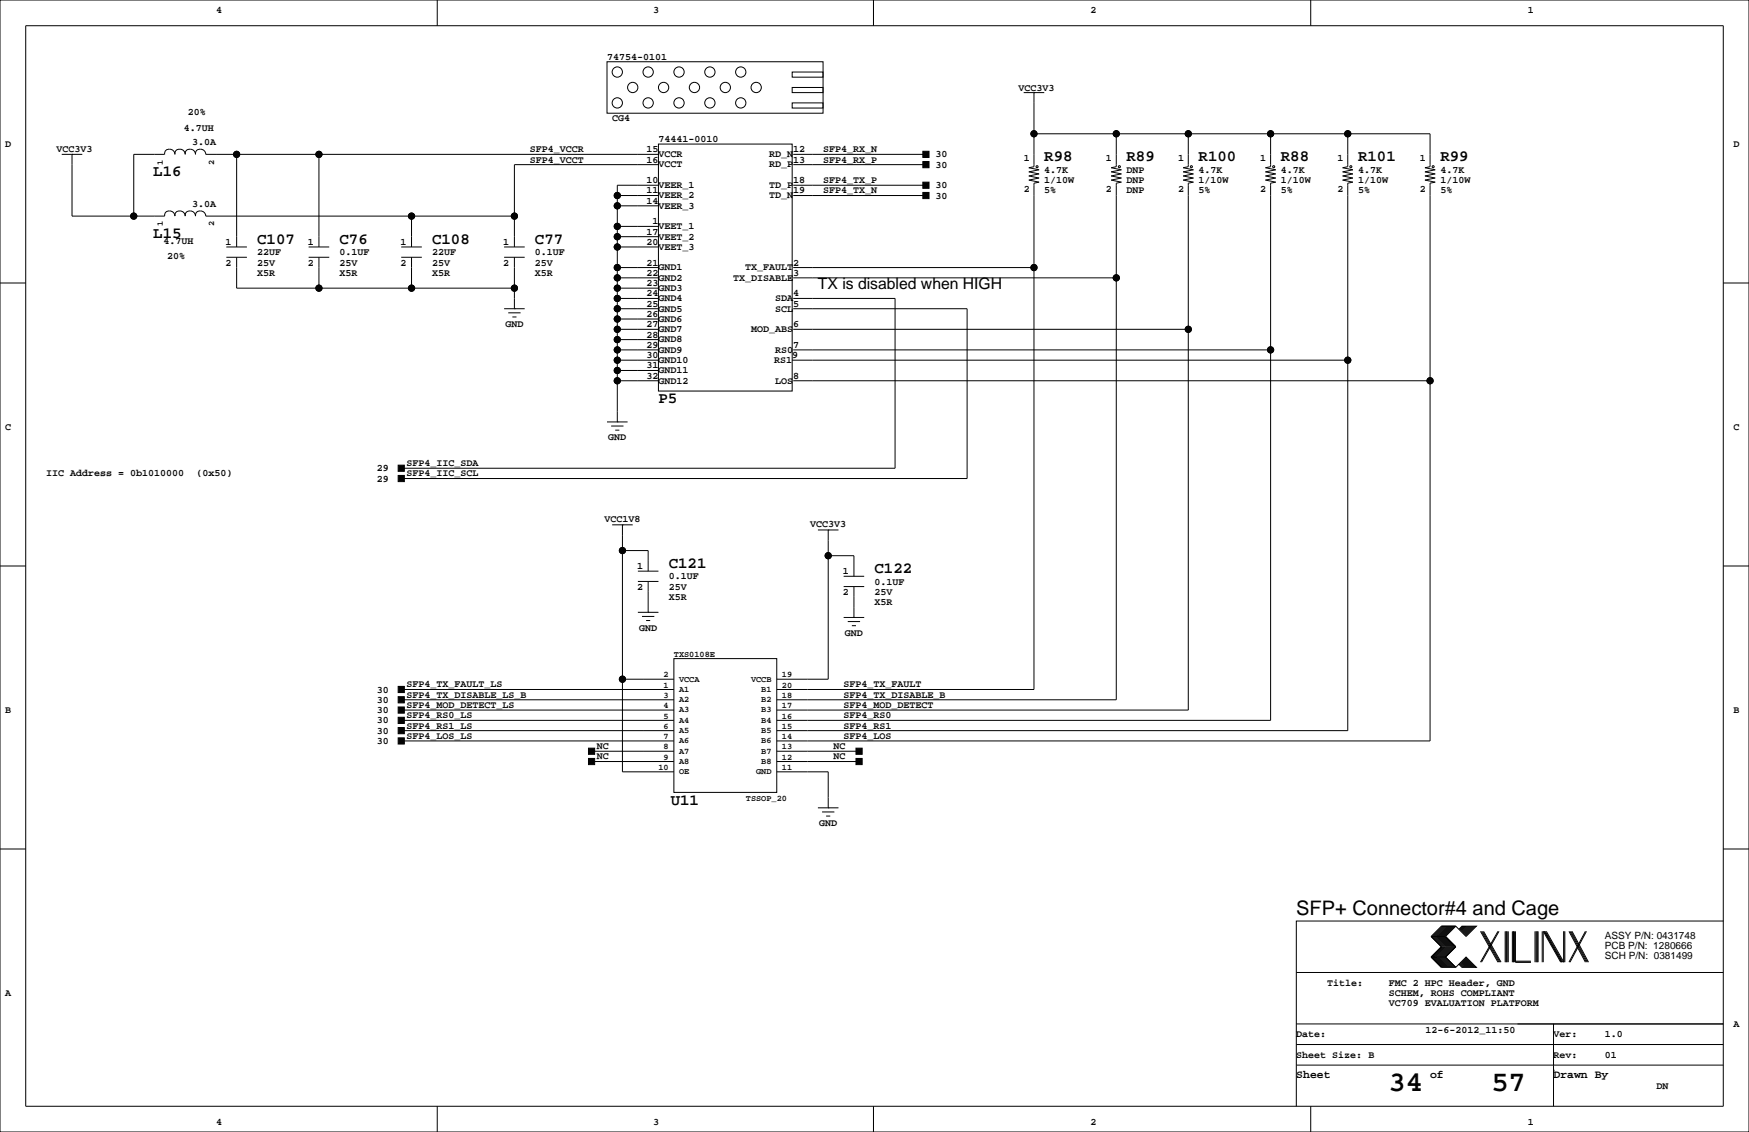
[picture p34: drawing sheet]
<svg xmlns="http://www.w3.org/2000/svg" width="432mm" height="279mm" viewBox="0 0 432 279" stroke-linecap="round" stroke-linejoin="round" font-family="sans-serif">
<defs><g id="words">
<g font-size="7.1">
<text x="342.8" y="269.3">34</text>
<text x="368.2" y="269.3">57</text>
</g>
<text font-size="4.9" x="320" y="225.9">SFP+ Connector#4 and Cage</text>
<g font-size="3.9">
<text x="257.8" y="39.8">R98</text>
<text x="278.1" y="39.8">R89</text>
<text x="295.9" y="39.8">R100</text>
<text x="316.2" y="39.8">R88</text>
<text x="335.3" y="39.8">R101</text>
<text x="355.6" y="39.8">R99</text>
<text x="37.8" y="43.4">L16</text>
<text x="37.8" y="58.6">L15</text>
<text x="63.5" y="60.2">C107</text>
<text x="83.8" y="60.2">C76</text>
<text x="106.7" y="60.2">C108</text>
<text x="132.1" y="60.2">C77</text>
<text x="201.9" y="71.2">TX is disabled when HIGH</text>
<text x="162.6" y="99.5">P5</text>
<text x="165.1" y="140.2">C121</text>
<text x="215.9" y="141.4">C122</text>
<text x="165.6" y="198.6">U11</text>
</g>
<g font-size="2.8">
<text x="320" y="266.1">Sheet</text>
<text x="353.1" y="266.1">of</text>
<text x="383.5" y="266.1">Drawn By</text>
</g>
<g font-size="2.5">
<text x="53.3" y="3.3">4</text>
<text x="161.3" y="3.3">3</text>
<text x="269.2" y="3.3">2</text>
<text x="377.2" y="3.3">1</text>
<text x="149.9" y="14.7">74754-0101</text>
<text x="251.5" y="22.4">VCC3V3</text>
<text x="46.4" y="28.3">20%</text>
<text x="151.1" y="30">CG4</text>
<text x="45.4" y="32.3">4.7UH</text>
<text x="47.4" y="35.9">3.0A</text>
<text x="162.6" y="35.1">74441-0010</text>
<text x="1.3" y="36.3">D</text>
<text x="14" y="37.6">VCC3V3</text>
<text x="130.8" y="37.6">SFP4_VCCR</text>
<text x="130.8" y="40.1">SFP4_VCCT</text>
<text x="159.6" y="40.1">16</text>
<text x="159.6" y="37.6">15</text>
<text x="162.6" y="41.3">VCCT</text>
<text x="162.6" y="38.8">VCCR</text>
<text x="189.9" y="41.3">RD_P</text>
<text x="189.9" y="38.8">RD_N</text>
<text x="195.8" y="40.1">13</text>
<text x="195.8" y="37.6">12</text>
<text x="203.2" y="40.1">SFP4_RX_P</text>
<text x="203.2" y="37.6">SFP4_RX_N</text>
<text x="230.9" y="41.4">30</text>
<text x="230.9" y="38.9">30</text>
<text x="252.7" y="39.7">1</text>
<text x="273.1" y="39.7">1</text>
<text x="290.8" y="39.7">1</text>
<text x="311.2" y="39.7">1</text>
<text x="330.2" y="39.7">1</text>
<text x="350.5" y="39.7">1</text>
<text x="428" y="36.3">D</text>
<text x="159.6" y="45.2">10</text>
<text x="159.6" y="47.8">11</text>
<text x="162.6" y="46.4">VEER_1</text>
<text x="189.9" y="46.4">TD_P</text>
<text x="195.8" y="47.8">19</text>
<text x="195.8" y="45.2">18</text>
<text x="203.2" y="45.2">SFP4_TX_P</text>
<text x="203.2" y="47.8">SFP4_TX_N</text>
<text x="230.9" y="46.5">30</text>
<text x="252.7" y="47.3">2</text>
<text x="257.8" y="42.7">4.7K</text>
<text x="257.8" y="45.2">1/10W</text>
<text x="257.8" y="47.8">5%</text>
<text x="273.1" y="47.3">2</text>
<text x="278.1" y="47.8">DNP</text>
<text x="278.1" y="45.2">DNP</text>
<text x="278.1" y="42.7">DNP</text>
<text x="290.8" y="47.3">2</text>
<text x="295.9" y="42.7">4.7K</text>
<text x="295.9" y="45.2">1/10W</text>
<text x="295.9" y="47.8">5%</text>
<text x="311.2" y="47.3">2</text>
<text x="316.2" y="42.7">4.7K</text>
<text x="316.2" y="45.2">1/10W</text>
<text x="316.2" y="47.8">5%</text>
<text x="330.2" y="47.3">2</text>
<text x="335.3" y="47.8">5%</text>
<text x="335.3" y="45.2">1/10W</text>
<text x="335.3" y="42.7">4.7K</text>
<text x="350.5" y="47.3">2</text>
<text x="355.6" y="47.8">5%</text>
<text x="355.6" y="45.2">1/10W</text>
<text x="355.6" y="42.7">4.7K</text>
<text x="47.4" y="51.1">3.0A</text>
<text x="159.6" y="50.3">14</text>
<text x="162.6" y="51.5">VEER_3</text>
<text x="162.6" y="49">VEER_2</text>
<text x="189.9" y="49">TD_N</text>
<text x="230.9" y="49">30</text>
<text x="159.6" y="57.9">17</text>
<text x="161.1" y="55.4">1</text>
<text x="162.6" y="59.1">VEET_2</text>
<text x="162.6" y="56.6">VEET_1</text>
<text x="40.3" y="60.3">4.7UH</text>
<text x="41.3" y="63.8">20%</text>
<text x="55.7" y="65.5">2</text>
<text x="55.7" y="60.5">1</text>
<text x="63.5" y="63">22UF</text>
<text x="63.5" y="65.5">25V</text>
<text x="76" y="65.5">2</text>
<text x="76" y="60.5">1</text>
<text x="83.8" y="65.5">25V</text>
<text x="83.8" y="63">0.1UF</text>
<text x="98.8" y="65.5">2</text>
<text x="98.8" y="60.5">1</text>
<text x="106.7" y="63">22UF</text>
<text x="106.7" y="65.5">25V</text>
<text x="124.2" y="60.5">1</text>
<text x="124.2" y="65.5">2</text>
<text x="132.1" y="63">0.1UF</text>
<text x="132.1" y="65.5">25V</text>
<text x="159.6" y="65.5">21</text>
<text x="159.6" y="60.5">20</text>
<text x="162.6" y="61.7">VEET_3</text>
<text x="195.8" y="65.5">2</text>
<text x="63.5" y="68.1">X5R</text>
<text x="83.8" y="68.1">X5R</text>
<text x="106.7" y="68.1">X5R</text>
<text x="132.1" y="68.1">X5R</text>
<text x="159.6" y="68.1">22</text>
<text x="159.6" y="70.6">23</text>
<text x="162.6" y="66.7">GND1</text>
<text x="162.6" y="69.3">GND2</text>
<text x="162.6" y="71.8">GND3</text>
<text x="181" y="69.3">TX_DISABLE</text>
<text x="184" y="66.7">TX_FAULT</text>
<text x="195.8" y="68.1">3</text>
<text x="159.6" y="73.2">24</text>
<text x="159.6" y="75.7">25</text>
<text x="162.6" y="74.4">GND4</text>
<text x="162.6" y="76.9">GND5</text>
<text x="191.4" y="76.9">SCL</text>
<text x="191.4" y="74.4">SDA</text>
<text x="195.8" y="75.7">5</text>
<text x="195.8" y="73.2">4</text>
<text x="124.8" y="80.8">GND</text>
<text x="159.6" y="78.2">26</text>
<text x="159.6" y="80.8">27</text>
<text x="159.6" y="83.3">28</text>
<text x="162.6" y="79.4">GND6</text>
<text x="162.6" y="82">GND7</text>
<text x="185.5" y="82">MOD_ABS</text>
<text x="195.8" y="80.8">6</text>
<text x="159.6" y="85.9">29</text>
<text x="159.6" y="88.4">30</text>
<text x="162.6" y="84.5">GND8</text>
<text x="162.6" y="87.1">GND9</text>
<text x="162.6" y="89.6">GND10</text>
<text x="191.1" y="89.6">RS1</text>
<text x="191.4" y="87.1">RS0</text>
<text x="195.6" y="88.4">9</text>
<text x="195.8" y="85.9">7</text>
<text x="159.6" y="93.5">32</text>
<text x="159.6" y="90.9">31</text>
<text x="162.6" y="94.7">GND12</text>
<text x="162.6" y="92.1">GND11</text>
<text x="191.4" y="94.7">LOS</text>
<text x="195.8" y="93.5">8</text>
<text x="1.3" y="106.2">C</text>
<text x="428" y="106.2">C</text>
<text x="150.2" y="108.7">GND</text>
<text x="11.4" y="117.6">IIC Address = 0b1010000</text>
<text x="48.5" y="117.6">(0x50)</text>
<text x="93" y="116.3">29</text>
<text x="93" y="118.9">29</text>
<text x="100.3" y="115.1">SFP4_IIC_SDA</text>
<text x="100.3" y="117.6">SFP4_IIC_SCL</text>
<text x="149.2" y="128.8">VCC1V8</text>
<text x="200" y="130.1">VCC3V3</text>
<text x="157.3" y="140.5">1</text>
<text x="165.1" y="143">0.1UF</text>
<text x="208.1" y="141.7">1</text>
<text x="157.3" y="145.5">2</text>
<text x="165.1" y="145.5">25V</text>
<text x="165.1" y="148.1">X5R</text>
<text x="208.1" y="146.8">2</text>
<text x="215.9" y="149.4">X5R</text>
<text x="215.9" y="146.8">25V</text>
<text x="215.9" y="144.3">0.1UF</text>
<text x="157.8" y="155.7">GND</text>
<text x="208.6" y="157">GND</text>
<text x="93" y="173.5">30</text>
<text x="93" y="170.9">30</text>
<text x="100.3" y="172.2">SFP4_TX_DISABLE_LS_B</text>
<text x="100.3" y="169.7">SFP4_TX_FAULT_LS</text>
<text x="208.3" y="169.7">SFP4_TX_FAULT</text>
<text x="208.3" y="172.2">SFP4_TX_DISABLE_B</text>
<text x="1.3" y="176">B</text>
<text x="93" y="176">30</text>
<text x="93" y="178.6">30</text>
<text x="100.3" y="174.8">SFP4_MOD_DETECT_LS</text>
<text x="100.3" y="179.8">SFP4_RS1_LS</text>
<text x="100.3" y="177.3">SFP4_RS0_LS</text>
<text x="208.3" y="174.8">SFP4_MOD_DETECT</text>
<text x="208.3" y="177.3">SFP4_RS0</text>
<text x="208.3" y="179.8">SFP4_RS1</text>
<text x="428" y="176">B</text>
<text x="93" y="183.6">30</text>
<text x="93" y="181.1">30</text>
<text x="100.3" y="182.4">SFP4_LOS_LS</text>
<text x="147.3" y="184.9">NC</text>
<text x="205.7" y="184.9">NC</text>
<text x="208.3" y="182.4">SFP4_LOS</text>
<text x="147.3" y="187.5">NC</text>
<text x="205.7" y="187.5">NC</text>
<text x="202.2" y="204">GND</text>
<text x="396.2" y="231.7">ASSY P/N: 0431748</text>
<text x="396.2" y="236.8">SCH P/N: 0381499</text>
<text x="396.2" y="234.2">PCB P/N: 1280666</text>
<text x="1.3" y="245.9">A</text>
<text x="327.7" y="243.3">Title:</text>
<text x="342.9" y="245.9">SCHEM, ROHS COMPLIANT</text>
<text x="342.9" y="243.3">FMC 2 HPC Header, GND</text>
<text x="342.9" y="248.4">VC709 EVALUATION PLATFORM</text>
<text x="320" y="256">Date:</text>
<text x="351.9" y="255">12-6-2012_11:50</text>
<text x="383.5" y="256">Ver:</text>
<text x="396.2" y="256">1.0</text>
<text x="428" y="253.5">A</text>
<text x="320" y="261.1">Sheet Size: B</text>
<text x="383.5" y="261.1">Rev:</text>
<text x="396.2" y="261.1">01</text>
<text x="408.9" y="268.7">DN</text>
<text x="53.3" y="277.6">4</text>
<text x="161.3" y="277.6">3</text>
<text x="269.2" y="277.6">2</text>
<text x="377.2" y="277.6">1</text>
</g>
<g font-size="2.1">
<text x="40.2" y="40.6" transform="rotate(-90 40.2 40.6)">1</text>
<text x="52.9" y="40.6" transform="rotate(-90 52.9 40.6)">2</text>
<text x="40.2" y="55.9" transform="rotate(-90 40.2 55.9)">1</text>
<text x="52.9" y="55.9" transform="rotate(-90 52.9 55.9)">2</text>
<text x="163.8" y="167.2">2</text>
<text x="166.4" y="162.1">TXS0108E</text>
<text x="193" y="167.2">19</text>
<text x="163.8" y="169.7">1</text>
<text x="163.8" y="172.3">3</text>
<text x="167.6" y="170.8">A1</text>
<text x="167.6" y="173.3">A2</text>
<text x="167.6" y="168.2">VCCA</text>
<text x="185.4" y="168.2">VCCB</text>
<text x="188" y="170.8">B1</text>
<text x="188" y="173.3">B2</text>
<text x="193" y="169.7">20</text>
<text x="193" y="172.3">18</text>
<text x="163.8" y="174.8">4</text>
<text x="163.8" y="177.4">5</text>
<text x="163.8" y="179.9">6</text>
<text x="167.6" y="175.9">A3</text>
<text x="167.6" y="178.4">A4</text>
<text x="188" y="175.9">B3</text>
<text x="188" y="178.4">B4</text>
<text x="193" y="174.8">17</text>
<text x="193" y="177.4">16</text>
<text x="193" y="179.9">15</text>
<text x="163.8" y="185">8</text>
<text x="163.8" y="182.4">7</text>
<text x="167.6" y="180.9">A5</text>
<text x="167.6" y="183.5">A6</text>
<text x="188" y="183.5">B6</text>
<text x="188" y="180.9">B5</text>
<text x="193" y="182.4">14</text>
<text x="193" y="185">13</text>
<text x="162.6" y="190.1">10</text>
<text x="163.8" y="187.5">9</text>
<text x="167.6" y="188.6">A8</text>
<text x="167.6" y="191.1">OE</text>
<text x="167.6" y="186">A7</text>
<text x="186.7" y="191.1">GND</text>
<text x="188" y="186">B7</text>
<text x="188" y="188.6">B8</text>
<text x="193" y="190.1">11</text>
<text x="193" y="187.5">12</text>
<text x="184.1" y="197.7">TSSOP_20</text>
</g>
</g></defs>
<g fill="none" stroke="#000" stroke-width=".25">
<path d="M0 0h431.8v279.4h-431.8zM6.3 6.4h419.1v266.6h-419.1zM107.9 0v6.4M146 11.4h.1M149.9 15.2h53.3v12.7h-53.3zM195.6 17.8h7.6v1.3h-7.6zM215.6 0v6.4M323.6 0v6.4M15.2 38.1h5.1M17.8 38.1h.1M17.8 38.1v15.2h22.8M40.6 38.1h-7.6v15.2"/>
<path d="M40.7 38.1a1.26 1.26 0 0 1 1.2-1.4 1.26 1.26 0 0 1 1.3 1.4 1.27 1.27 0 0 1 1.3-1.3 1.27 1.27 0 0 1 1.2 1.3 1.27 1.27 0 0 1 1.3-1.3 1.27 1.27 0 0 1 1.3 1.3 1.27 1.27 0 0 1 1.2-1.3 1.27 1.27 0 0 1 1.3 1.3h111.8M58.4 38.1v22.9M78.7 38.1v22.9M162.6 35.6h33v60.9h-33zM195.6 25.4h7.6v1.3h-7.6zM195.6 21.6h7.6v1.3h-7.6zM195.8 38.1h32.8M252.7 22.9h5.1M255.3 22.9h.1M255.3 22.9v18.2l-1.3 .3 2.5 .5-2.5 .5 2.5 .5-2.5 .5 2.5 .5-2.5 .5 2.5 .6-1.2 .2v125h-63.5M255.3 33h97.8v8.1l-1.3 .3 2.5 .5-2.5 .5 2.5 .5-2.5 .5 2.5 .5-2.5 .5 2.5 .6-1.2 .2v137.7h-161.3M275.6 33v8.1l-1.3 .3 2.6 .5-2.6 .5 2.6 .5-2.6 .5 2.6 .5-2.6 .5 2.6 .6-1.3 .2v127.5h-83.8"/>
<path d="M293.4 33v8.1l-1.3 .3 2.5 .5-2.5 .5 2.5 .5-2.5 .5 2.5 .5-2.5 .5 2.5 .6-1.2 .2v130.1h-101.6M313.7 33v8.1l-1.3 .3 2.6 .5-2.6 .5 2.6 .5-2.6 .5 2.6 .5-2.6 .5 2.6 .6-1.3 .2v132.6h-121.9M332.7 33v8.1l-1.2 .3 2.5 .5-2.5 .5 2.5 .5-2.5 .5 2.5 .5-2.5 .5 2.5 .6-1.3 .2v135.1h-140.9M40.7 53.3a1.26 1.26 0 0 1 1.2-1.3 1.26 1.26 0 0 1 1.3 1.3 1.27 1.27 0 0 1 1.3-1.3 1.27 1.27 0 0 1 1.2 1.3 1.27 1.27 0 0 1 1.3-1.3 1.27 1.27 0 0 1 1.3 1.3 1.27 1.27 0 0 1 1.2-1.3 1.27 1.27 0 0 1 1.3 1.3h76.2M101.6 53.3v7.7M152.4 50.8h10.2M152.4 58.4h10.2M152.4 55.9h10.2M152.4 48.3h10.2M162.6 40.6h-35.6v20.4M162.6 45.7h-10.2v58.4M195.8 45.7h32.8"/>
<path d="M195.8 48.3h32.8M195.8 40.6h32.8M0 69.8h6.3M55.9 61h5.1M55.9 63.5h5.1M58.4 63.5v7.6h68.6M76.2 61h5.1M76.2 63.5h5.1M78.7 63.5v7.6M99.1 61h5M99.1 63.5h5M101.6 63.5v7.6"/>
<path d="M124.5 76.2h5M124.5 61h5M124.5 63.5h5M125.5 77.2h3M126.5 78.2h1M127 76.2h.1M127 63.5v12.7M152.4 71.1h10.2M152.4 78.7h10.2M152.4 76.2h10.2M152.4 73.7h10.2M152.4 68.6h10.2"/>
<path d="M152.4 66h10.2M152.4 61h10.2M195.8 76.2h43v41.9h-139.7M195.8 73.7h25.2v41.9h-121.9M195.8 68.6h79.8M195.8 66h59.5M425.4 69.8h6.4M152.4 94h10.2M152.4 88.9h10.2M152.4 86.4h10.2M152.4 81.3h10.2M152.4 91.4h10.2"/>
<path d="M152.4 83.8h10.2M195.6 88.9h137.1M195.8 94h157.3M195.8 86.4h117.9M195.8 81.3h97.6M149.9 104.1h5M150.9 105.2h3M151.9 106.2h1M152.4 104.1h.1M0 139.7h6.3M151.1 129.5h5.1M153.7 129.5h.1"/>
<path d="M153.7 129.5v61h12.7M153.7 135.9h6.3v5.1M201.9 130.8h5.1M204.5 130.8h.1M204.5 130.8v36.8h-12.7M204.5 137.2h6.3v5M425.4 139.7h6.4M157.5 151.1h5.1M157.5 143.5h5.1M157.5 141h5.1M158.5 152.1h3M159.5 153.2h1"/>
<path d="M160 151.1h.1M160 143.5v7.6M208.3 152.4h5.1M208.3 144.8h5.1M208.3 142.2h5.1M209.3 153.4h3M210.3 154.4h1M210.8 152.4h.1M210.8 144.8v7.6M99.1 177.8h67.3M99.1 175.3h67.3M99.1 170.2h67.3"/>
<path d="M99.1 172.7h67.3M153.7 167.6h12.7M166.4 162.6h25.4v33h-25.4zM99.1 182.9h67.3M99.1 180.3h67.3M146 185.4h20.4M146 188h20.4M191.8 185.4h20.3M191.8 188h20.3M191.8 190.5h12.7v8.9M201.9 199.4h5.1M204.5 199.4h.1"/>
<path d="M0 209.5h6.3M202.9 200.4h3.1M204 201.4h1M425.4 209.5h6.4M353.3 236.2l2.6 2.6h3.5M353.3 231.1l2.6 2.6-2.6 2.5M353.3 236.2h3.6M353.3 231.1h3.6M356.1 228.6l-2.5 2.5 2.5 2.6-2.5 2.5 2.5 2.6M356.4 228.6l-2.6 2.5 2.6 2.6-2.6 2.5 2.6 2.6M356.6 228.6l-2.5 2.5 2.5 2.6-2.5 2.5 2.5 2.6M356.9 228.6l-2.6 2.5 2.6 2.6-2.6 2.5 2.6 2.6"/>
<path d="M356.9 231.1l2.5 2.6-2.5 2.5M356.9 236.2l2.5 2.6M357.1 228.6l-2.5 2.5 2.5 2.6-2.5 2.5 2.5 2.6M357.4 228.6l-2.6 2.5 2.6 2.6-2.6 2.5 2.6 2.6M357.6 228.6l-2.5 2.5 2.5 2.6-2.5 2.5 2.5 2.6M357.9 228.6l-2.6 2.5 2.6 2.6-2.6 2.5 2.6 2.6M358.1 228.6l-2.5 2.5 2.5 2.6-2.5 2.5 2.5 2.6M358.4 228.6l-2.5 2.5 2.5 2.6-2.5 2.5 2.5 2.6M358.6 228.6l-2.5 2.5 2.5 2.6-2.5 2.5 2.5 2.6M358.9 228.6l-2.5 2.5 2.5 2.6-2.5 2.5 2.5 2.6M359.2 228.6l-2.6 2.5 2.6 2.6-2.6 2.5 2.6 2.6M359.4 228.6l2.5 2.5 2.6-2.5h-3.6l-.7 .8"/>
<path d="M359.4 228.6h-3.5l-2.6 2.5M359.4 228.6l-2.5 2.5M360.2 238l.7 .8h3.6l-2.6-2.6-2.5 2.6M360.4 237.7l1 1.1M360.4 238l.8 .8M360.7 237.5l1.2 1.3M360.7 237.7l1 1.1M360.9 237.2l1.6 1.6M360.9 237.5l1.3 1.3M361.2 237l1.8 1.8M361.2 237.2l1.5 1.6M361.2 228.6l-.8 .8"/>
<path d="M361.4 236.7l2.1 2.1M361.4 237l1.8 1.8M361.4 228.6l-1 1M361.7 236.5l2.3 2.3M361.7 236.7l2 2.1M361.7 228.6l-1 1M361.9 236.5l2.3 2.3M361.9 228.6l-1.2 1.3M362.2 228.6l-1.3 1.3M362.5 228.6l-1.6 1.5M362.7 228.6l-1.5 1.5M363 228.6l-1.8 1.8"/>
<path d="M363.2 228.6l-1.8 1.8M363.5 228.6l-2.1 2M363.7 228.6l-2 2M364 228.6l-2.3 2.3M364.2 228.6l-2.3 2.3M365.5 229.9l4.3 7.6M365.8 229.9l4.3 7.6M366 229.9l4.3 7.6M366.3 229.9l4.3 7.6M369.8 229.9l-4.3 7.6M370.1 229.9l-4.3 7.6M371.6 229.9v7.6"/>
<path d="M371.9 229.9v7.6M372.1 229.9v7.6M372.4 229.9v7.6M373.4 229.9v7.6M373.6 229.9v7.6M373.9 229.9v7.6M374.1 229.9v7.6h3.9M374.1 237.2h3.9M379 229.9v7.6M379.2 229.9v7.6M379.5 229.9v7.6M379.7 229.9v7.6"/>
<path d="M380.7 229.9v7.6M381 237.5v-7.6l4.3 7.6M381.3 229.9l4.3 7.6M381.5 229.9l4.3 7.6M381.8 229.9l4.3 7.6v-7.6M386.3 229.9v7.6M387.3 229.9l4.1 7.6M387.6 229.9l4.1 7.6M387.9 229.9l4 7.6M388.1 229.9l4.1 7.6M391.4 229.9l-4.1 7.6M391.7 229.9l-4.1 7.6"/>
<path d="M425.4 227.3h-105.4v35.6M320 257.8h105.4M320 252.7h105.4M320 240h105.4M383.5 252.7v20.3M107.9 273v6.4M215.6 273v6.4M320 262.9v10.1M320 262.9h105.4M323.6 273v6.4M383.5 264.2h.1"/>
<circle cx="152.4" cy="17.8" r="1.27"/>
<circle cx="160" cy="17.8" r="1.27"/>
<circle cx="167.6" cy="17.8" r="1.27"/>
<circle cx="175.3" cy="17.8" r="1.27"/>
<circle cx="182.9" cy="17.8" r="1.27"/>
<circle cx="58.4" cy="38.1" r=".76"/>
<circle cx="78.7" cy="38.1" r=".76"/>
<circle cx="152.4" cy="25.4" r="1.27"/>
<circle cx="156.2" cy="21.6" r="1.27"/>
<circle cx="160" cy="25.4" r="1.27"/>
<circle cx="163.8" cy="21.6" r="1.27"/>
<circle cx="167.6" cy="25.4" r="1.27"/>
<circle cx="171.4" cy="21.6" r="1.27"/>
<circle cx="175.3" cy="25.4" r="1.27"/>
<circle cx="179.1" cy="21.6" r="1.27"/>
<circle cx="182.9" cy="25.4" r="1.27"/>
<circle cx="186.7" cy="21.6" r="1.27"/>
<circle cx="255.3" cy="33" r=".76"/>
<circle cx="275.6" cy="33" r=".76"/>
<circle cx="293.4" cy="33" r=".76"/>
<circle cx="313.7" cy="33" r=".76"/>
<circle cx="332.7" cy="33" r=".76"/>
<circle cx="33" cy="53.3" r=".76"/>
<circle cx="101.6" cy="53.3" r=".76"/>
<circle cx="127" cy="53.3" r=".76"/>
<circle cx="152.4" cy="48.3" r=".76"/>
<circle cx="152.4" cy="55.9" r=".76"/>
<circle cx="152.4" cy="58.4" r=".76"/>
<circle cx="152.4" cy="50.8" r=".76"/>
<circle cx="256" cy="41.1" r=".25"/>
<circle cx="276.4" cy="41.1" r=".25"/>
<circle cx="294.1" cy="41.1" r=".25"/>
<circle cx="314.5" cy="41.1" r=".25"/>
<circle cx="333.5" cy="41.1" r=".25"/>
<circle cx="353.8" cy="41.1" r=".25"/>
<circle cx="78.7" cy="71.1" r=".76"/>
<circle cx="101.6" cy="71.1" r=".76"/>
<circle cx="127" cy="71.1" r=".76"/>
<circle cx="152.4" cy="78.7" r=".76"/>
<circle cx="152.4" cy="66" r=".76"/>
<circle cx="152.4" cy="73.7" r=".76"/>
<circle cx="152.4" cy="61" r=".76"/>
<circle cx="152.4" cy="68.6" r=".76"/>
<circle cx="152.4" cy="71.1" r=".76"/>
<circle cx="152.4" cy="76.2" r=".76"/>
<circle cx="255.3" cy="66" r=".76"/>
<circle cx="275.6" cy="68.6" r=".76"/>
<circle cx="152.4" cy="91.4" r=".76"/>
<circle cx="152.4" cy="86.4" r=".76"/>
<circle cx="152.4" cy="94" r=".76"/>
<circle cx="152.4" cy="81.3" r=".76"/>
<circle cx="152.4" cy="83.8" r=".76"/>
<circle cx="152.4" cy="88.9" r=".76"/>
<circle cx="293.4" cy="81.3" r=".76"/>
<circle cx="313.7" cy="86.4" r=".76"/>
<circle cx="332.7" cy="88.9" r=".76"/>
<circle cx="353.1" cy="94" r=".76"/>
<circle cx="153.7" cy="135.9" r=".76"/>
<circle cx="204.5" cy="137.2" r=".76"/>
<circle cx="153.7" cy="167.6" r=".76"/>
</g>
<g fill="#000" stroke="#000" stroke-width=".25">
<path d="M227.8 37.3h1.6v1.6h-1.6z" fill-rule="evenodd"/>
<path d="M227.8 39.9h1.6v1.5h-1.6z" fill-rule="evenodd"/>
<path d="M227.8 47.5h1.6v1.5h-1.6z" fill-rule="evenodd"/>
<path d="M227.8 45h1.6v1.5h-1.6z" fill-rule="evenodd"/>
<path d="M98.3 117.3h1.5v1.6h-1.5z" fill-rule="evenodd"/>
<path d="M98.3 114.8h1.5v1.5h-1.5z" fill-rule="evenodd"/>
<path d="M98.3 177h1.5v1.6h-1.5z" fill-rule="evenodd"/>
<path d="M98.3 169.4h1.5v1.5h-1.5z" fill-rule="evenodd"/>
<path d="M98.3 172h1.5v1.5h-1.5z" fill-rule="evenodd"/>
<path d="M98.3 174.5h1.5v1.5h-1.5z" fill-rule="evenodd"/>
<path d="M98.3 179.6h1.5v1.5h-1.5z" fill-rule="evenodd"/>
<path d="M98.3 182.1h1.5v1.5h-1.5z" fill-rule="evenodd"/>
<path d="M145.3 184.7h1.5v1.5h-1.5z" fill-rule="evenodd"/>
<path d="M145.3 187.2h1.5v1.5h-1.5z" fill-rule="evenodd"/>
<path d="M211.3 184.7h1.6v1.5h-1.6z" fill-rule="evenodd"/>
<path d="M211.3 187.2h1.6v1.5h-1.6z" fill-rule="evenodd"/>
<circle cx="58.4" cy="38.1" r=".76"/>
<circle cx="78.7" cy="38.1" r=".76"/>
<circle cx="255.3" cy="33" r=".76"/>
<circle cx="275.6" cy="33" r=".76"/>
<circle cx="293.4" cy="33" r=".76"/>
<circle cx="313.7" cy="33" r=".76"/>
<circle cx="332.7" cy="33" r=".76"/>
<circle cx="33" cy="53.3" r=".76"/>
<circle cx="101.6" cy="53.3" r=".76"/>
<circle cx="127" cy="53.3" r=".76"/>
<circle cx="152.4" cy="48.3" r=".76"/>
<circle cx="152.4" cy="55.9" r=".76"/>
<circle cx="152.4" cy="58.4" r=".76"/>
<circle cx="152.4" cy="50.8" r=".76"/>
<circle cx="78.7" cy="71.1" r=".76"/>
<circle cx="101.6" cy="71.1" r=".76"/>
<circle cx="127" cy="71.1" r=".76"/>
<circle cx="152.4" cy="78.7" r=".76"/>
<circle cx="152.4" cy="66" r=".76"/>
<circle cx="152.4" cy="73.7" r=".76"/>
<circle cx="152.4" cy="61" r=".76"/>
<circle cx="152.4" cy="68.6" r=".76"/>
<circle cx="152.4" cy="71.1" r=".76"/>
<circle cx="152.4" cy="76.2" r=".76"/>
<circle cx="255.3" cy="66" r=".76"/>
<circle cx="275.6" cy="68.6" r=".76"/>
<circle cx="152.4" cy="91.4" r=".76"/>
<circle cx="152.4" cy="86.4" r=".76"/>
<circle cx="152.4" cy="94" r=".76"/>
<circle cx="152.4" cy="81.3" r=".76"/>
<circle cx="152.4" cy="83.8" r=".76"/>
<circle cx="152.4" cy="88.9" r=".76"/>
<circle cx="293.4" cy="81.3" r=".76"/>
<circle cx="313.7" cy="86.4" r=".76"/>
<circle cx="332.7" cy="88.9" r=".76"/>
<circle cx="353.1" cy="94" r=".76"/>
<circle cx="153.7" cy="135.9" r=".76"/>
<circle cx="204.5" cy="137.2" r=".76"/>
<circle cx="153.7" cy="167.6" r=".76"/>
</g>
<use href="#words"/>
</svg>
